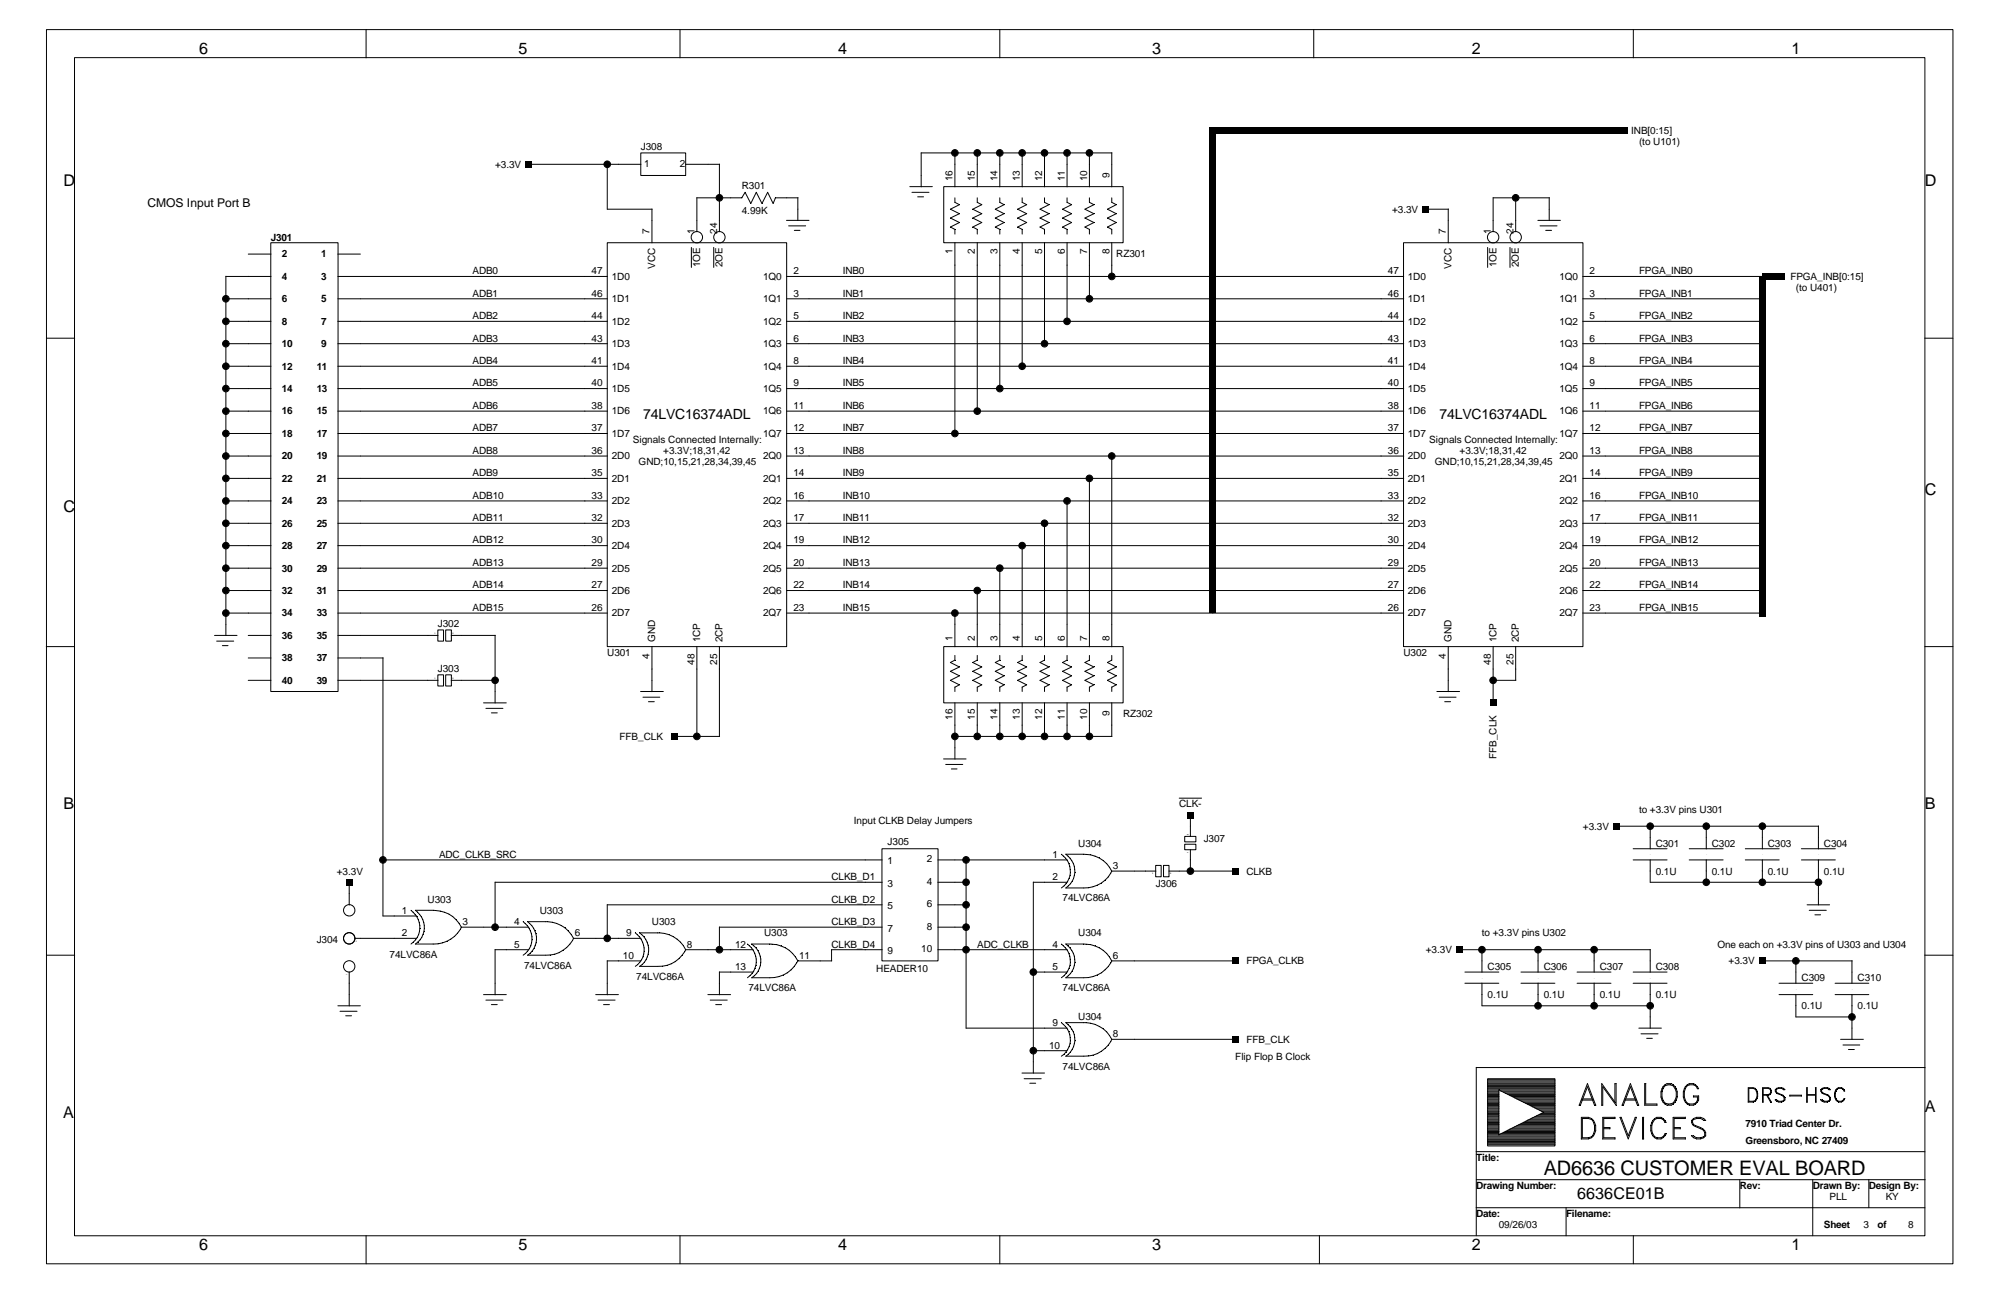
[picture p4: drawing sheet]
<svg xmlns="http://www.w3.org/2000/svg" width="432mm" height="279mm" viewBox="0 0 432 279" stroke-linecap="round" stroke-linejoin="round" font-family="sans-serif">
<defs><g id="words">
<text font-size="4.3" x="333.3" y="253.8">AD6636 CUSTOMER EVAL BOARD</text>
<g font-size="3.5">
<text x="43" y="11.7">6</text>
<text x="112" y="11.7">5</text>
<text x="181" y="11.7">4</text>
<text x="248.8" y="11.7">3</text>
<text x="317.8" y="11.7">2</text>
<text x="386.8" y="11.7">1</text>
<text x="13.7" y="40.3">D</text>
<text x="415.6" y="40.3">D</text>
<text x="415.6" y="106.9">C</text>
<text x="13.7" y="110.5">C</text>
<text x="13.7" y="174.7">B</text>
<text x="415.6" y="174.7">B</text>
<text x="13.7" y="241.3">A</text>
<text x="415.6" y="240.2">A</text>
<text x="340.5" y="258.8">6636CE01B</text>
<text x="43" y="269.9">6</text>
<text x="112" y="269.9">5</text>
<text x="181" y="269.9">4</text>
<text x="248.8" y="269.9">3</text>
<text x="317.8" y="269.9">2</text>
<text x="386.8" y="269.9">1</text>
</g>
<g font-size="3">
<text x="138.9" y="90.5">74LVC16374ADL</text>
<text x="310.8" y="90.5">74LVC16374ADL</text>
</g>
<text font-size="2.6" x="31.8" y="44.6">CMOS Input Port B</text>
<g font-size="2.2">
<text x="352.2" y="29">INB[0:15]</text>
<text x="138.3" y="32.3">J308</text>
<text x="139.1" y="36">1</text>
<text x="146.8" y="36">2</text>
<text x="353.9" y="31.4">(to U101)</text>
<text x="106.9" y="36.2">+3.3V</text>
<text x="160.1" y="40.8">R301</text>
<text x="205.7" y="39.1" transform="rotate(-90 205.7 39.1)">16</text>
<text x="210.5" y="39.1" transform="rotate(-90 210.5 39.1)">15</text>
<text x="215.3" y="39.1" transform="rotate(-90 215.3 39.1)">14</text>
<text x="220.2" y="39.1" transform="rotate(-90 220.2 39.1)">13</text>
<text x="225" y="39.1" transform="rotate(-90 225 39.1)">12</text>
<text x="229.9" y="39.1" transform="rotate(-90 229.9 39.1)">11</text>
<text x="234.7" y="39.1" transform="rotate(-90 234.7 39.1)">10</text>
<text x="239.5" y="38.4" transform="rotate(-90 239.5 38.4)">9</text>
<text x="160.1" y="46.1">4.99K</text>
<text x="300.6" y="45.9">+3.3V</text>
<text x="58.5" y="51.9">J301</text>
<text x="140.3" y="50.5" transform="rotate(-90 140.3 50.5)">7</text>
<text x="149.9" y="50.5" transform="rotate(-90 149.9 50.5)">1</text>
<text x="154.8" y="50.5" transform="rotate(-90 154.8 50.5)">24</text>
<text x="312.2" y="50.5" transform="rotate(-90 312.2 50.5)">7</text>
<text x="321.9" y="50.5" transform="rotate(-90 321.9 50.5)">1</text>
<text x="326.7" y="50.5" transform="rotate(-90 326.7 50.5)">24</text>
<text x="60.9" y="55.6">2</text>
<text x="69.3" y="55.6">1</text>
<text x="102" y="59.2">ADB0</text>
<text x="127.7" y="59.2">47</text>
<text x="141.5" y="58" transform="rotate(-90 141.5 58)">VCC</text>
<text x="151.2" y="57.7" transform="rotate(-90 151.2 57.7)">1OE</text>
<text x="156" y="57.7" transform="rotate(-90 156 57.7)">2OE</text>
<text x="171.3" y="59.2">2</text>
<text x="181.9" y="59.2">INB0</text>
<text x="205.7" y="54.9" transform="rotate(-90 205.7 54.9)">1</text>
<text x="210.5" y="54.9" transform="rotate(-90 210.5 54.9)">2</text>
<text x="215.3" y="54.9" transform="rotate(-90 215.3 54.9)">3</text>
<text x="220.2" y="54.9" transform="rotate(-90 220.2 54.9)">4</text>
<text x="225" y="54.9" transform="rotate(-90 225 54.9)">5</text>
<text x="229.9" y="54.9" transform="rotate(-90 229.9 54.9)">6</text>
<text x="234.7" y="54.9" transform="rotate(-90 234.7 54.9)">7</text>
<text x="239.5" y="54.9" transform="rotate(-90 239.5 54.9)">8</text>
<text x="241" y="55.6">RZ301</text>
<text x="299.6" y="59.2">47</text>
<text x="313.4" y="58" transform="rotate(-90 313.4 58)">VCC</text>
<text x="323.1" y="57.7" transform="rotate(-90 323.1 57.7)">1OE</text>
<text x="327.9" y="57.7" transform="rotate(-90 327.9 57.7)">2OE</text>
<text x="343.2" y="59.2">2</text>
<text x="353.9" y="59.2">FPGA_INB0</text>
<text x="60.9" y="65.3">6</text>
<text x="60.9" y="60.5">4</text>
<text x="69.3" y="65.3">5</text>
<text x="69.3" y="60.5">3</text>
<text x="102" y="64.1">ADB1</text>
<text x="127.7" y="64.1">46</text>
<text x="132.1" y="65.3">1D1</text>
<text x="132.1" y="60.5">1D0</text>
<text x="164.8" y="65.3">1Q1</text>
<text x="164.8" y="60.5">1Q0</text>
<text x="171.3" y="64.1">3</text>
<text x="181.9" y="64.1">INB1</text>
<text x="299.6" y="64.1">46</text>
<text x="304" y="65.3">1D1</text>
<text x="304" y="60.5">1D0</text>
<text x="336.7" y="65.3">1Q1</text>
<text x="336.7" y="60.5">1Q0</text>
<text x="343.2" y="64.1">3</text>
<text x="353.9" y="64.1">FPGA_INB1</text>
<text x="386.5" y="60.5">FPGA_INB[0:15]</text>
<text x="387.7" y="62.9">(to U401)</text>
<text x="60.9" y="70.1">8</text>
<text x="69.3" y="70.1">7</text>
<text x="102" y="68.9">ADB2</text>
<text x="127.7" y="68.9">44</text>
<text x="132.1" y="70.1">1D2</text>
<text x="164.8" y="70.1">1Q2</text>
<text x="171.3" y="68.9">5</text>
<text x="181.9" y="68.9">INB2</text>
<text x="299.6" y="68.9">44</text>
<text x="304" y="70.1">1D2</text>
<text x="336.7" y="70.1">1Q2</text>
<text x="343.2" y="68.9">5</text>
<text x="353.9" y="68.9">FPGA_INB2</text>
<text x="60.9" y="75">10</text>
<text x="69.3" y="75">9</text>
<text x="102" y="73.7">ADB3</text>
<text x="127.7" y="73.7">43</text>
<text x="132.1" y="75">1D3</text>
<text x="164.8" y="75">1Q3</text>
<text x="171.3" y="73.7">6</text>
<text x="181.9" y="73.7">INB3</text>
<text x="299.6" y="73.7">43</text>
<text x="304" y="75">1D3</text>
<text x="336.7" y="75">1Q3</text>
<text x="343.2" y="73.7">6</text>
<text x="353.9" y="73.7">FPGA_INB3</text>
<text x="60.9" y="79.8">12</text>
<text x="68.4" y="79.8">11</text>
<text x="102" y="83.4">ADB5</text>
<text x="102" y="78.6">ADB4</text>
<text x="127.7" y="83.4">40</text>
<text x="127.7" y="78.6">41</text>
<text x="132.1" y="79.8">1D4</text>
<text x="164.8" y="79.8">1Q4</text>
<text x="171.3" y="83.4">9</text>
<text x="171.3" y="78.6">8</text>
<text x="181.9" y="83.4">INB5</text>
<text x="181.9" y="78.6">INB4</text>
<text x="299.6" y="83.4">40</text>
<text x="299.6" y="78.6">41</text>
<text x="304" y="79.8">1D4</text>
<text x="336.7" y="79.8">1Q4</text>
<text x="343.2" y="83.4">9</text>
<text x="343.2" y="78.6">8</text>
<text x="353.9" y="83.4">FPGA_INB5</text>
<text x="353.9" y="78.6">FPGA_INB4</text>
<text x="60.9" y="89.5">16</text>
<text x="60.9" y="84.7">14</text>
<text x="68.4" y="89.5">15</text>
<text x="68.4" y="84.7">13</text>
<text x="102" y="88.3">ADB6</text>
<text x="127.7" y="88.3">38</text>
<text x="132.1" y="89.5">1D6</text>
<text x="132.1" y="84.7">1D5</text>
<text x="164.8" y="89.5">1Q6</text>
<text x="164.8" y="84.7">1Q5</text>
<text x="171.3" y="88.3">11</text>
<text x="181.9" y="88.3">INB6</text>
<text x="299.6" y="88.3">38</text>
<text x="304" y="89.5">1D6</text>
<text x="304" y="84.7">1D5</text>
<text x="336.7" y="89.5">1Q6</text>
<text x="336.7" y="84.7">1Q5</text>
<text x="343.2" y="88.3">11</text>
<text x="353.9" y="88.3">FPGA_INB6</text>
<text x="60.9" y="94.4">18</text>
<text x="68.4" y="94.4">17</text>
<text x="102" y="93.1">ADB7</text>
<text x="127.7" y="93.1">37</text>
<text x="132.1" y="94.4">1D7</text>
<text x="136.7" y="95.5">Signals Connected Internally:</text>
<text x="164.8" y="94.4">1Q7</text>
<text x="171.3" y="93.1">12</text>
<text x="181.9" y="93.1">INB7</text>
<text x="299.6" y="93.1">37</text>
<text x="304" y="94.4">1D7</text>
<text x="308.6" y="95.5">Signals Connected Internally:</text>
<text x="336.7" y="94.4">1Q7</text>
<text x="343.2" y="93.1">12</text>
<text x="353.9" y="93.1">FPGA_INB7</text>
<text x="60.9" y="99.2">20</text>
<text x="68.4" y="99.2">19</text>
<text x="102" y="98">ADB8</text>
<text x="127.7" y="98">36</text>
<text x="132.1" y="99.2">2D0</text>
<text x="137.9" y="100.4">GND;10,15,21,28,34,39,45</text>
<text x="143.2" y="98">+3.3V;18,31,42</text>
<text x="164.8" y="99.2">2Q0</text>
<text x="171.3" y="98">13</text>
<text x="181.9" y="98">INB8</text>
<text x="299.6" y="98">36</text>
<text x="304" y="99.2">2D0</text>
<text x="309.8" y="100.4">GND;10,15,21,28,34,39,45</text>
<text x="315.1" y="98">+3.3V;18,31,42</text>
<text x="336.7" y="99.2">2Q0</text>
<text x="343.2" y="98">13</text>
<text x="353.9" y="98">FPGA_INB8</text>
<text x="60.9" y="104.1">22</text>
<text x="68.4" y="104.1">21</text>
<text x="102" y="107.7">ADB10</text>
<text x="102" y="102.8">ADB9</text>
<text x="127.7" y="107.7">33</text>
<text x="127.7" y="102.8">35</text>
<text x="132.1" y="104.1">2D1</text>
<text x="164.8" y="104.1">2Q1</text>
<text x="171.3" y="107.7">16</text>
<text x="171.3" y="102.8">14</text>
<text x="181.9" y="102.8">INB9</text>
<text x="181.9" y="107.7">INB10</text>
<text x="299.6" y="107.7">33</text>
<text x="299.6" y="102.8">35</text>
<text x="304" y="104.1">2D1</text>
<text x="336.7" y="104.1">2Q1</text>
<text x="343.2" y="107.7">16</text>
<text x="343.2" y="102.8">14</text>
<text x="353.9" y="107.7">FPGA_INB10</text>
<text x="353.9" y="102.8">FPGA_INB9</text>
<text x="60.9" y="113.7">26</text>
<text x="60.9" y="108.9">24</text>
<text x="68.4" y="113.7">25</text>
<text x="68.4" y="108.9">23</text>
<text x="102" y="112.5">ADB11</text>
<text x="127.7" y="112.5">32</text>
<text x="132.1" y="113.7">2D3</text>
<text x="132.1" y="108.9">2D2</text>
<text x="164.8" y="113.7">2Q3</text>
<text x="164.8" y="108.9">2Q2</text>
<text x="171.3" y="112.5">17</text>
<text x="181.9" y="112.5">INB11</text>
<text x="299.6" y="112.5">32</text>
<text x="304" y="113.7">2D3</text>
<text x="304" y="108.9">2D2</text>
<text x="336.7" y="113.7">2Q3</text>
<text x="336.7" y="108.9">2Q2</text>
<text x="343.2" y="112.5">17</text>
<text x="353.9" y="112.5">FPGA_INB11</text>
<text x="60.9" y="118.6">28</text>
<text x="68.4" y="118.6">27</text>
<text x="102" y="117.3">ADB12</text>
<text x="127.7" y="117.3">30</text>
<text x="132.1" y="118.6">2D4</text>
<text x="164.8" y="118.6">2Q4</text>
<text x="171.3" y="117.3">19</text>
<text x="181.9" y="117.3">INB12</text>
<text x="299.6" y="117.3">30</text>
<text x="304" y="118.6">2D4</text>
<text x="336.7" y="118.6">2Q4</text>
<text x="343.2" y="117.3">19</text>
<text x="353.9" y="117.3">FPGA_INB12</text>
<text x="60.9" y="123.4">30</text>
<text x="68.4" y="123.4">29</text>
<text x="102" y="122.2">ADB13</text>
<text x="127.7" y="122.2">29</text>
<text x="132.1" y="123.4">2D5</text>
<text x="164.8" y="123.4">2Q5</text>
<text x="171.3" y="122.2">20</text>
<text x="181.9" y="122.2">INB13</text>
<text x="299.6" y="122.2">29</text>
<text x="304" y="123.4">2D5</text>
<text x="336.7" y="123.4">2Q5</text>
<text x="343.2" y="122.2">20</text>
<text x="353.9" y="122.2">FPGA_INB13</text>
<text x="60.9" y="128.3">32</text>
<text x="68.4" y="128.3">31</text>
<text x="102" y="131.9">ADB15</text>
<text x="102" y="127">ADB14</text>
<text x="127.7" y="131.9">26</text>
<text x="127.7" y="127">27</text>
<text x="132.1" y="128.3">2D6</text>
<text x="164.8" y="128.3">2Q6</text>
<text x="171.3" y="131.9">23</text>
<text x="171.3" y="127">22</text>
<text x="181.9" y="127">INB14</text>
<text x="181.9" y="131.9">INB15</text>
<text x="299.6" y="131.9">26</text>
<text x="299.6" y="127">27</text>
<text x="304" y="128.3">2D6</text>
<text x="336.7" y="128.3">2Q6</text>
<text x="343.2" y="131.9">23</text>
<text x="343.2" y="127">22</text>
<text x="353.9" y="131.9">FPGA_INB15</text>
<text x="353.9" y="127">FPGA_INB14</text>
<text x="60.9" y="138">36</text>
<text x="60.9" y="133.1">34</text>
<text x="68.4" y="138">35</text>
<text x="68.4" y="133.1">33</text>
<text x="94.5" y="135.3">J302</text>
<text x="132.1" y="133.1">2D7</text>
<text x="164.8" y="133.1">2Q7</text>
<text x="304" y="133.1">2D7</text>
<text x="336.7" y="133.1">2Q7</text>
<text x="60.9" y="142.8">38</text>
<text x="68.4" y="142.8">37</text>
<text x="131.1" y="141.6">U301</text>
<text x="140.3" y="142.3" transform="rotate(-90 140.3 142.3)">4</text>
<text x="141.5" y="138.7" transform="rotate(-90 141.5 138.7)">GND</text>
<text x="149.9" y="143.5" transform="rotate(-90 149.9 143.5)">48</text>
<text x="151.2" y="138.7" transform="rotate(-90 151.2 138.7)">1CP</text>
<text x="154.8" y="143.5" transform="rotate(-90 154.8 143.5)">25</text>
<text x="156" y="138.7" transform="rotate(-90 156 138.7)">2CP</text>
<text x="205.7" y="138.4" transform="rotate(-90 205.7 138.4)">1</text>
<text x="210.5" y="138.4" transform="rotate(-90 210.5 138.4)">2</text>
<text x="215.3" y="138.4" transform="rotate(-90 215.3 138.4)">3</text>
<text x="220.2" y="138.4" transform="rotate(-90 220.2 138.4)">4</text>
<text x="225" y="138.4" transform="rotate(-90 225 138.4)">5</text>
<text x="229.9" y="138.4" transform="rotate(-90 229.9 138.4)">6</text>
<text x="234.7" y="138.4" transform="rotate(-90 234.7 138.4)">7</text>
<text x="239.5" y="138.4" transform="rotate(-90 239.5 138.4)">8</text>
<text x="303" y="141.6">U302</text>
<text x="312.2" y="142.3" transform="rotate(-90 312.2 142.3)">4</text>
<text x="313.4" y="138.7" transform="rotate(-90 313.4 138.7)">GND</text>
<text x="321.9" y="143.5" transform="rotate(-90 321.9 143.5)">48</text>
<text x="323.1" y="138.7" transform="rotate(-90 323.1 138.7)">1CP</text>
<text x="326.7" y="143.5" transform="rotate(-90 326.7 143.5)">25</text>
<text x="327.9" y="138.7" transform="rotate(-90 327.9 138.7)">2CP</text>
<text x="60.9" y="147.7">40</text>
<text x="68.4" y="147.7">39</text>
<text x="94.5" y="145">J303</text>
<text x="205.7" y="155.4" transform="rotate(-90 205.7 155.4)">16</text>
<text x="210.5" y="155.4" transform="rotate(-90 210.5 155.4)">15</text>
<text x="215.3" y="155.4" transform="rotate(-90 215.3 155.4)">14</text>
<text x="220.2" y="155.4" transform="rotate(-90 220.2 155.4)">13</text>
<text x="225" y="155.4" transform="rotate(-90 225 155.4)">12</text>
<text x="229.9" y="155.4" transform="rotate(-90 229.9 155.4)">11</text>
<text x="234.7" y="155.4" transform="rotate(-90 234.7 155.4)">10</text>
<text x="239.5" y="154.6" transform="rotate(-90 239.5 154.6)">9</text>
<text x="242.5" y="154.9">RZ302</text>
<text x="133.8" y="159.8">FFB_CLK</text>
<text x="323.1" y="163.9" transform="rotate(-90 323.1 163.9)">FFB_CLK</text>
<text x="184.4" y="177.9">Input CLKB Delay Jumpers</text>
<text x="254.6" y="174.3">CLK-</text>
<text x="341.8" y="179.2">+3.3V</text>
<text x="353.9" y="175.5">to +3.3V pins U301</text>
<text x="94.8" y="185.2">ADC_CLKB_SRC</text>
<text x="191.6" y="182.5">J305</text>
<text x="227.2" y="185.2">1</text>
<text x="232.8" y="182.8">U304</text>
<text x="259.9" y="181.8">J307</text>
<text x="357.5" y="182.8">C301</text>
<text x="369.6" y="182.8">C302</text>
<text x="381.7" y="182.8">C303</text>
<text x="393.8" y="182.8">C304</text>
<text x="72.7" y="188.8">+3.3V</text>
<text x="179.5" y="190">CLKB_D1</text>
<text x="191.6" y="186.6">1</text>
<text x="191.6" y="191.5">3</text>
<text x="200.1" y="191">4</text>
<text x="200.1" y="186.2">2</text>
<text x="227.2" y="190">2</text>
<text x="240.3" y="187.6">3</text>
<text x="249.5" y="191.5">J306</text>
<text x="269.1" y="188.8">CLKB</text>
<text x="357.5" y="188.8">0.1U</text>
<text x="369.6" y="188.8">0.1U</text>
<text x="381.7" y="188.8">0.1U</text>
<text x="393.8" y="188.8">0.1U</text>
<text x="86.8" y="197.3">1</text>
<text x="92.3" y="194.9">U303</text>
<text x="116.5" y="197.3">U303</text>
<text x="179.5" y="194.9">CLKB_D2</text>
<text x="191.6" y="196.3">5</text>
<text x="200.1" y="195.9">6</text>
<text x="229.4" y="194.6">74LVC86A</text>
<text x="68.4" y="203.6">J304</text>
<text x="86.8" y="202.1">2</text>
<text x="99.9" y="199.7">3</text>
<text x="111" y="199.7">4</text>
<text x="124.1" y="202.1">6</text>
<text x="135.2" y="202.1">9</text>
<text x="140.8" y="199.7">U303</text>
<text x="165" y="202.1">U303</text>
<text x="179.5" y="199.7">CLKB_D3</text>
<text x="191.6" y="201.2">7</text>
<text x="200.1" y="200.7">8</text>
<text x="232.8" y="202.1">U304</text>
<text x="320" y="202.1">to +3.3V pins U302</text>
<text x="84.1" y="206.8">74LVC86A</text>
<text x="111" y="204.6">5</text>
<text x="113.2" y="209.2">74LVC86A</text>
<text x="134.5" y="207">10</text>
<text x="148.3" y="204.6">8</text>
<text x="158.7" y="204.6">12</text>
<text x="158.7" y="209.4">13</text>
<text x="172.5" y="207">11</text>
<text x="179.5" y="204.6">CLKB_D4</text>
<text x="189.2" y="209.9">HEADER10</text>
<text x="191.6" y="206">9</text>
<text x="198.9" y="205.6">10</text>
<text x="211" y="204.6">ADC_CLKB</text>
<text x="227.2" y="204.6">4</text>
<text x="227.2" y="209.4">5</text>
<text x="240.3" y="207">6</text>
<text x="269.1" y="208.2">FPGA_CLKB</text>
<text x="307.8" y="205.8">+3.3V</text>
<text x="321.2" y="209.4">C305</text>
<text x="333.3" y="209.4">C306</text>
<text x="345.4" y="209.4">C307</text>
<text x="357.5" y="209.4">C308</text>
<text x="370.8" y="204.6">One each on +3.3V pins of U303 and U304</text>
<text x="373.2" y="208.2">+3.3V</text>
<text x="137.4" y="211.6">74LVC86A</text>
<text x="161.6" y="214">74LVC86A</text>
<text x="229.4" y="214">74LVC86A</text>
<text x="321.2" y="215.5">0.1U</text>
<text x="333.3" y="215.5">0.1U</text>
<text x="345.4" y="215.5">0.1U</text>
<text x="357.5" y="215.5">0.1U</text>
<text x="389" y="211.8">C309</text>
<text x="401.1" y="211.8">C310</text>
<text x="227.2" y="221.5">9</text>
<text x="232.8" y="220.3">U304</text>
<text x="389" y="217.9">0.1U</text>
<text x="401.1" y="217.9">0.1U</text>
<text x="226.5" y="226.4">10</text>
<text x="240.3" y="223.9">8</text>
<text x="269.1" y="225.2">FFB_CLK</text>
<text x="229.4" y="231">74LVC86A</text>
<text x="266.7" y="228.8">Flip Flop B Clock</text>
<text x="376.9" y="243.3">7910 Triad Center Dr.</text>
<text x="318.7" y="250.6">Title:</text>
<text x="376.9" y="247">Greensboro, NC 27409</text>
<text x="318.7" y="256.7">Drawing Number:</text>
<text x="375.6" y="256.7">Rev:</text>
<text x="391.4" y="256.7">Drawn By:</text>
<text x="403.5" y="256.7">Design By:</text>
<text x="318.7" y="262.7">Date:</text>
<text x="338.1" y="262.7">Filename:</text>
<text x="395" y="259.1">PLL</text>
<text x="407.1" y="259.1">KY</text>
<text x="323.6" y="265.1">09/26/03</text>
<text x="393.8" y="265.1">Sheet</text>
<text x="402.3" y="265.1">3</text>
<text x="405.3" y="265.1">of</text>
<text x="411.9" y="265.1">8</text>
</g>
<g font-size=".4">
<text x="93.8" y="136.9">1</text>
<text x="97.7" y="136.9">2</text>
<text x="93.8" y="146.6">1</text>
<text x="97.7" y="146.6">2</text>
<text x="256.6" y="184.2" transform="rotate(-90 256.6 184.2)">1</text>
<text x="256.6" y="180.3" transform="rotate(-90 256.6 180.3)">2</text>
<text x="248.8" y="188.7">1</text>
<text x="252.6" y="188.7">2</text>
<text x="75.3" y="197.8" transform="rotate(-90 75.3 197.8)">3</text>
<text x="76.8" y="203.5">2</text>
<text x="75" y="210.6" transform="rotate(-90 75 210.6)">1</text>
</g>
<g font-size=".2">
<text x="160.1" y="42.7">1</text>
<text x="167.2" y="42.9">2</text>
<text x="356.1" y="185.7" transform="rotate(90 356.1 185.7)">2</text>
<text x="368.2" y="185.7" transform="rotate(90 368.2 185.7)">2</text>
<text x="380.3" y="185.7" transform="rotate(90 380.3 185.7)">2</text>
<text x="392.4" y="185.7" transform="rotate(90 392.4 185.7)">2</text>
<text x="319.8" y="212.3" transform="rotate(90 319.8 212.3)">2</text>
<text x="331.9" y="212.3" transform="rotate(90 331.9 212.3)">2</text>
<text x="344" y="212.3" transform="rotate(90 344 212.3)">2</text>
<text x="356.1" y="212.3" transform="rotate(90 356.1 212.3)">2</text>
<text x="387.6" y="214.8" transform="rotate(90 387.6 214.8)">2</text>
<text x="399.7" y="214.8" transform="rotate(90 399.7 214.8)">2</text>
</g>
</g></defs>
<g fill="none" stroke="#000" stroke-width=".22">
<path d="M10 6.4h411.6v266.5h-411.6zM16.1 12.4h399.5v254.4h-399.5zM79 6.4v6.1M146.8 6.4v6.1M215.9 6.4v6.1M283.6 6.4v6.1M352.6 6.4v6.1M114.1 35.5h24.3M131.1 35.4v9.8h9.7M138.3 33h9.7v4.9h-9.7zM148 35.5h7.4M155.3 35.4v14.6"/>
<path d="M198.9 33v7.3M198.9 33h41.2M206.2 33v7.3M211 33v7.3M215.9 33v7.3M220.7 33v7.3M225.5 33v7.3M230.4 33v7.3M235.2 33v7.3M240 33v7.3M48.8 59.7h9.7M48.8 59.6v77.6"/>
<path d="M53.6 54.9h4.9M58.5 52.4h14.5v96.9h-14.5zM72.9 59.7h58.2M72.9 54.9h4.9M131.1 52.4h38.7v87.2h-38.7zM140.8 45.1v7.4M149.3 53.4v4.3M154.1 53.4v4.3M160.1 42.7l.8-1.2 1.2 2.4 1.2-2.4 1.2 2.4 1.2-2.4 1.2 2.4 .5-1.2M160.2 42.7h-9.7v7.3M167.4 42.7h4.9M169.8 59.7h133.3"/>
<path d="M169.8 47.6h4.9M170.3 48.8h3.6M171.5 49.7h1.2M172.3 42.7v4.9M196.4 40.3h4.9M196.9 41.5h3.7M198.1 42.5h1.3M203.8 40.3h38.7v12.1h-38.7zM206.2 42.7v1M206.2 43.7l.9 .5-1.9 1 1.9 .9-1.9 1 1.9 .9-1.9 1 1 .5v1M206.2 52.4v41.2M211 42.7v1"/>
<path d="M211 43.7l1 .5-2 1 2 .9-2 1 2 .9-2 1 1 .5v1M211 52.4v36.4M215.9 42.7v1M215.9 43.7l.9 .5-1.9 1 1.9 .9-1.9 1 1.9 .9-1.9 1 1 .5v1M215.9 52.4v31.5M220.7 42.7v1M220.7 43.7l1 .5-2 1 2 .9-2 1 2 .9-2 1 1 .5v1M220.7 52.4v26.7M225.5 42.7v1M225.5 43.7l1 .5-2 1 2 .9-2 1 2 .9-2 1 1 .5v1M225.5 52.4v21.8M230.4 42.7v1"/>
<path d="M230.4 43.7l1 .5-2 1 2 .9-2 1 2 .9-2 1 1 .5v1M230.4 52.4v17M235.2 42.7v1M235.2 43.7l1 .5-2 1 2 .9-2 1 2 .9-2 1 1 .5v1M235.2 52.4v12.1M240 42.7v1M240 43.7l1 .5-1.9 1 1.9 .9-1.9 1 1.9 .9-1.9 1 .9 .5v1M240 52.4v7.3M303 52.4h38.8v87.2h-38.8zM307.8 45.2h4.9M312.7 45.1v7.4M321.2 53.4v4.3"/>
<path d="M326 53.4v4.3M327.2 42.7v7.3M332 47.6h4.9M332.5 48.8h3.7M333.7 49.7h1.3M334.5 42.7v4.9M334.5 42.7h-12.1v7.3M341.7 59.7h38.8M10 73h6.1M48.8 64.5h9.7M48.8 69.4h9.7M48.8 74.2h9.7"/>
<path d="M48.8 79.1h9.7M72.9 64.5h58.2M72.9 69.4h58.2M72.9 74.2h58.2M72.9 79.1h58.2M169.8 64.5h133.3M169.8 69.4h133.3M169.8 74.2h133.3M169.8 79.1h133.3M341.7 64.5h38.8M341.7 69.4h38.8M341.7 74.2h38.8"/>
<path d="M341.7 79.1h38.8M415.5 73h6.1M48.8 83.9h9.7M48.8 88.8h9.7M48.8 93.6h9.7M48.8 98.5h9.7M72.9 83.9h58.2M72.9 88.8h58.2M72.9 93.6h58.2M72.9 98.5h58.2M169.8 83.9h133.3M169.8 88.8h133.3"/>
<path d="M169.8 93.6h133.3M169.8 98.5h133.3M240 98.4v41.3M341.7 83.9h38.8M341.7 88.8h38.8M341.7 93.6h38.8M341.7 98.5h38.8M48.8 108.2h9.7M48.8 103.3h9.7M48.8 117.8h9.7M48.8 113h9.7M72.9 108.2h58.2"/>
<path d="M72.9 103.3h58.2M72.9 117.8h58.2M72.9 113h58.2M169.8 108.2h133.3M169.8 103.3h133.3M169.8 117.8h133.3M169.8 113h133.3M220.7 117.8v21.9M225.5 112.9v26.8M230.4 108.1v31.6M235.2 103.3v36.4M341.7 108.2h38.8"/>
<path d="M341.7 103.3h38.8M341.7 117.8h38.8M341.7 113h38.8M10 139.6h6.1M46.3 137.2h4.9M46.8 138.4h3.7M48 139.4h1.2M48.8 132.4h9.7M48.8 127.5h9.7M48.8 122.7h9.7M53.6 137.2h4.9M72.9 132.4h58.2"/>
<path d="M72.9 127.5h58.2M72.9 122.7h58.2M72.9 137.2h21.7M94.5 136h1.3v2.4h-1.3zM96.2 136h1.3v2.4h-1.3zM97.4 137.2h9.5M106.9 137.2v14.6M140.8 139.6v9.8M150.5 139.6v19.4M155.3 139.6v19.4h-9.7M169.8 132.4h133.3M169.8 127.5h133.3"/>
<path d="M169.8 122.7h133.3M203.8 139.6h38.7v12.2h-38.7zM206.2 132.3v7.4M211 127.5v12.2M215.9 122.6v17.1M312.7 139.6v9.8M322.4 139.6v12.2M327.2 139.6v7.3M341.7 132.4h38.8M341.7 127.5h38.8M341.7 122.7h38.8M415.5 139.6h6.1"/>
<path d="M53.6 146.9h4.9M53.6 142.1h4.9M72.9 146.9h21.7M72.9 142.1h9.8M82.7 142v55.8h7.3M94.5 145.7h1.3v2.4h-1.3zM96.2 145.7h1.3v2.4h-1.3zM97.4 146.9h9.5M104.4 151.8h4.9M104.9 153h3.7M106.1 153.9h1.3M138.3 149.3h4.9"/>
<path d="M138.8 150.5h3.7M140 151.5h1.3M206.2 141.5v1l-1 .5 1.9 1-1.9 .9 1.9 1-1.9 1 1.9 1-.9 .5M206.2 148.3v1M206.2 151.7v12.2M206.2 159h33.9M211 141.5v1l-1 .5 2 1-2 .9 2 1-2 1 2 1-1 .5M211 148.3v1M211 151.7v7.3M215.9 141.5v1l-1 .5 1.9 1-1.9 .9 1.9 1-1.9 1 1.9 1-.9 .5M215.9 148.3v1M215.9 151.7v7.3"/>
<path d="M220.7 141.5v1l-1 .5 2 1-2 .9 2 1-2 1 2 1-1 .5M220.7 148.3v1M220.7 151.7v7.3M225.5 141.5v1l-1 .5 2 1-2 .9 2 1-2 1 2 1-1 .5M225.5 148.3v1M225.5 151.7v7.3M230.4 141.5v1l-1 .5 2 1-2 .9 2 1-2 1 2 1-1 .5M230.4 148.3v1M230.4 151.7v7.3M235.2 141.5v1l-1 .5 2 1-2 .9 2 1-2 1 2 1-1 .5M235.2 148.3v1M235.2 151.7v7.3"/>
<path d="M240 141.5v1l-.9 .5 1.9 1-1.9 .9 1.9 1-1.9 1 1.9 1-1 .5M240 148.3v1M240 151.7v7.3M310.2 149.3h4.9M310.7 150.5h3.7M311.9 151.5h1.3M322.4 146.9h4.9M203.7 163.9h4.9M204.2 165.1h3.7M205.4 166h1.2M254.6 172.3h4.8M257 175.9v4.7"/>
<path d="M349 178.4h43.6M356.3 178.4v4.9M368.4 178.4v4.9M380.5 178.4v4.9M392.6 178.4v4.9M75.4 190.5v4.9M82.7 185.7h107.8M88.7 196.6l.5 .3a4.5 4.5 0 0 1 1.4 3M89.7 196.6a17.3 17.3 0 0 1 6.3 .4 6.2 6.2 0 0 1 3.6 3.2M89.7 196.6l.4 .3a4.5 4.5 0 0 1 1.5 3M90.6 199.8a4.2 4.2 0 0 1-1.9 4M91.6 199.8a4.5 4.5 0 0 1-1.9 4"/>
<path d="M112.9 199a4.4 4.4 0 0 1 0 7.2M113.9 199h4.3a6.6 6.6 0 0 1 5.6 3.6 6.5 6.5 0 0 1-6 3.6h-3.9M113.9 199a4.4 4.4 0 0 1 0 7.2M131.1 195.3v7.3M131.1 195.4h59.4M190.4 183.3h12.1v24.2h-12.1zM190.5 190.5h-83.6v9.7M202.5 190.5h6.1M202.5 185.7h27.9M202.5 195.4h6.1M208.6 185.6v36.4h21.8M229.2 184.4a4.4 4.4 0 0 1 0 7.3"/>
<path d="M230.1 184.4a17.4 17.4 0 0 1 6.3 .5 6.3 6.3 0 0 1 3.6 3.2 6.4 6.4 0 0 1-6 3.6h-3.9M230.1 184.4a4.4 4.4 0 0 1 0 7.3M230.4 190.5h-7.3v41.2M240 188.1h9.6M249.5 186.9h1.2v2.4h-1.2zM251.2 186.9h1.2v2.4h-1.2zM252.3 188.1h14.4M255.8 180.6h2.4v1.2h-2.4zM255.8 182.3h2.4v1.2h-2.4zM257 183.4v4.7M352.6 183.3h7.3M352.6 185.7h7.3"/>
<path d="M356.3 185.6v4.9h36.3M364.7 183.3h7.3M364.7 185.7h7.3M368.4 185.6v4.9M376.8 183.3h7.3M376.8 185.7h7.3M380.5 185.6v4.9M388.9 183.3h7.3M388.9 185.7h7.3M390.1 195.4h4.9M390.6 196.6h3.7M391.8 197.5h1.3"/>
<path d="M392.6 185.6v9.8M10 206.2h6.1M72.9 217.2h4.9M73.4 218.4h3.7M74.6 219.3h1.3M75.4 209.8v7.4M76.6 202.6h13.4M99.6 200.2h14.6M99.6 200.2a6.5 6.5 0 0 1-6 3.6h-3.9M104.4 214.8h4.9M104.9 215.9h3.7M106.1 216.9h1.3"/>
<path d="M106.9 205v9.8M106.9 205.1h7.3M123.8 202.6h14.6M128.6 214.8h4.9M129.1 215.9h3.7M130.3 216.9h1.3M131.1 207.4v7.4M131.1 207.5h7.3M137.2 201.4a4.7 4.7 0 0 1 1.9 3.3M139.1 204.6a4.2 4.2 0 0 1-1.9 4.1M140 204.6a4.3 4.3 0 0 1-2 4.1h4a6.4 6.4 0 0 0 6-3.6 6.5 6.5 0 0 0-5.5-3.7h-4.5a4.5 4.5 0 0 1 2 3.3M148 205.1h14.6"/>
<path d="M152.8 214.8h4.9M153.3 215.9h3.7M154.5 216.9h1.3M155.3 200.2h35.2M155.3 209.9h7.3M155.3 200.2v4.9M155.3 209.8v5M161.4 203.8a4.7 4.7 0 0 1 1.9 3.3M162.3 203.8a17.4 17.4 0 0 1 6.3 .5 6.2 6.2 0 0 1 3.7 3.2M162.3 203.8a4.6 4.6 0 0 1 2 3.3M163.3 207.1a4.5 4.5 0 0 1-1.9 4M164.3 207.1a4.4 4.4 0 0 1-2 4"/>
<path d="M172.2 207.5h7.4M172.3 207.5a6.5 6.5 0 0 1-6.1 3.6h-3.9M179.5 205.1h11M179.5 205v2.5M202.5 200.2h6.1M202.5 205.1h27.9M223.1 209.9h7.3M229.2 203.8a4.4 4.4 0 0 1 0 7.3M230.1 203.8a17.4 17.4 0 0 1 6.3 .5 6.3 6.3 0 0 1 3.6 3.2 6.4 6.4 0 0 1-6 3.6h-3.9M230.1 203.8a4.4 4.4 0 0 1 0 7.3M240 207.5h26.7M315.1 205.1h41.2"/>
<path d="M316.3 212.3h7.3M316.3 209.9h7.3M320 205v4.9M320 212.3v4.9h36.3M328.4 212.3h7.3M328.4 209.9h7.3M332.1 205v4.9M332.1 212.3v4.9M340.5 212.3h7.3M340.5 209.9h7.3M344.2 205v4.9M344.2 212.3v4.9"/>
<path d="M352.6 212.3h7.3M352.6 209.9h7.3M356.3 205v4.9M356.3 212.3v9.7M380.5 207.5h19.4M384.1 212.3h7.3M384.1 214.8h7.3M387.7 207.4v4.9M387.7 214.7v4.9h12.2M396.2 212.3h7.3M396.2 214.8h7.3M399.8 207.4v4.9"/>
<path d="M399.8 214.7v9.8M415.5 206.2h6.1M220.6 231.7h4.9M221.1 232.9h3.7M222.3 233.9h1.3M223.1 226.9h7.3M229.2 220.8a4.4 4.4 0 0 1 0 7.2M230.1 220.8h4.4a6.6 6.6 0 0 1 5.5 3.6 6.4 6.4 0 0 1-6 3.6h-3.9M230.1 220.8a4.4 4.4 0 0 1 0 7.2M240 224.4h26.7M318.7 230.5v36.3M318.7 230.5h96.9"/>
<path d="M321.1 235.6h2.5M321.1 236.1h2.5M321.1 236.6h2.5M321.1 237h2.5M321.1 237.5h2.5M321.1 237.7h2.5M321.1 238.3h2.5M321.1 238.7h2.5M321.1 239.2h2.5M321.1 239.7h2.5M321.1 235.1h14.6M321.1 234.6h14.6"/>
<path d="M321.1 234.1h14.6M321.1 233.6h14.6M321.1 233.1h14.6M321.2 232.9h14.5v14.5h-14.5zM321.2 233.9h14.5M321.2 235.8h2.4M321.2 236.3h2.4M321.2 236.8h2.4M321.2 237.3h2.4M321.2 238h2.4M321.2 238.5h2.4M321.2 239h2.4"/>
<path d="M321.2 239.4h2.4M321.2 239.9h2.4M321.2 235.3h14.5M321.2 234.9h14.5M321.2 234.4h14.5M321.2 233.4h14.5M323.6 235.3l9.7 4.9-9.7 4.9zM324 235.6h11.7M324.6 235.8h11.1M325 236.1h10.7M325.5 236.3h10.2M326 236.6h9.7"/>
<path d="M326.5 236.8h9.2M326.9 237h8.8M327.4 237.3h8.3M327.9 237.5h7.8M328.4 237.7h7.3M328.9 238h6.8M329.4 238.3h6.3M329.8 238.5h5.9M330.4 238.7h5.3M330.8 239h4.9M331.3 239.2h4.4M331.8 239.4h3.9"/>
<path d="M332.3 239.7h3.4M332.7 239.9h3M340.9 238.6h.3l1.5-3.9 1.6 3.9h.3M341 238.6l1.7-4.6 1.8 4.6M341.4 237.5h2.7M341.6 237.3h2.3M345.8 238.6h.2M348.9 238.6l-2.9-3.9v4M348.9 234v4.7M349 234h-.3v4l-2.9-4v4.7M350.2 238.6h.3l1.5-3.9 1.5 3.9h.3l-1.8-4.6-1.8 4.6M350.7 237.5h2.7"/>
<path d="M350.9 237.3h2.2M353.8 222h4.9M354.3 223.2h3.7M355.1 238.6h2.7M355.3 234v4.4M355.3 238.4h2.5M355.3 234h-.2v4.7M355.5 224.2h1.2M357.7 238.4v.3M358.8 236.9a1.45 1.45 0 0 0 1.8 1.5M359.9 234a1.89 1.89 0 0 1 2.2 1.8M359.9 234a2.39 2.39 0 0 0-1.3 2.9"/>
<path d="M360.1 234.2l1.1 .2 .7 1.4M360.1 234.2l-.6 .2-.5 .7-.2 .7v1.1M361.9 235.7v1.2l-.2 .6-.5 .7-.6 .2M362.1 235.7a2.63 2.63 0 0 1-1.3 2.9 1.85 1.85 0 0 1-2.2-1.7M363.4 236.9a1.91 1.91 0 0 0 2.3 1.7M363.6 236.9a1.56 1.56 0 0 0 1.1 1.5h1M364.7 234a1.77 1.77 0 0 1 2 1.1h-.3M364.7 234.2h.9l.5 .2 .4 .7M364.7 234a2.39 2.39 0 0 0-1.3 2.9M364.7 234.2a1.56 1.56 0 0 0-1.1 1.6v1.1M365.6 236.6h1.1a1.77 1.77 0 0 1-1.1 2M365.6 236.9h.9"/>
<path d="M365.6 236.6v.3M366.5 236.8a1.24 1.24 0 0 1-.9 1.6M378.5 235a1.58 1.58 0 0 1 .6 2.5l-.6 .3h-1M378.5 234.9a1.64 1.64 0 0 1 .7 2.6l-.3 .3-.4 .2h-1.1M378.5 234.9h-1.1v3.1M378.5 235h-.9v2.8M381.4 236.5l.9 1.5h.2M381.6 236.5l.8 1.5M381.7 234.9a.85 .85 0 0 1 .7 1M381.7 235l.4 .2 .2 .7M381.8 235h-1.1v3h-.2M381.8 234.9h-1.3v3.1"/>
<path d="M382.3 235.9l-.2 .3-.4 .1h-1.1M382.4 235.9l-.3 .4-1.5 .2M383.2 237.5h.4a1.1 1.1 0 0 0 1.6 0M383.3 237.5a1.32 1.32 0 0 0 2.1 0M385 235.3h.4a1.4 1.4 0 0 0-2.1 0 .85 .85 0 0 0 .6 .9l.7 .3a.84 .84 0 0 1 .6 1M385.1 235.3l-.2-.1a1.19 1.19 0 0 0-1.4 .1v.3a2.17 2.17 0 0 0 1.4 .9l.5 .6v.4M386.4 236.6h2.6M388.9 236.5v.2M389 236.5h-2.6v.2M390.2 234.9v3.1h-.2M390.2 236.5h1.8M390.2 236.3h1.8"/>
<path d="M390.2 234.9h-.1v3.1M391.9 234.9h.2v3.1M392 234.9v3.1h.1M393.1 237.5h.3l.5 .3M393.1 237.5l.8 .5M393.8 234.9l1.1 .1 .3 .3h-.4M393.8 235h.7l.4 .3M393.9 234.9l-.5 .1-.3 .3a.85 .85 0 0 0 .6 .9l.8 .3a.84 .84 0 0 1 .5 1M393.9 235l-.5 .2-.1 .4a1.98 1.98 0 0 0 1.5 .9l.4 .6v.4M395 237.5l-.5 .3h-.7M395.2 237.5l-.7 .5h-.7M396.9 234.9l.9 .1 .5 .6-.7-.6h-.7"/>
<path d="M397 235a1.67 1.67 0 0 0 0 2.8h.6M397 234.9a1.75 1.75 0 0 0 0 3.1h.6M397.4 224.4h4.9M397.9 225.6h3.6M398.3 237.2l-.2 .3-.5 .5M398.3 237.2l-.7 .6M399.1 226.6h1.2M318.7 248.7h96.9M318.7 254.7h96.9M321.1 240.2h2.5M321.1 240.7h2.5M321.1 241.1h2.5"/>
<path d="M321.1 241.6h2.5M321.1 242.1h2.5M321.1 242.6h2.5M321.1 243.1h2.5M321.1 243.6h2.5M321.1 244.1h2.5M321.1 244.5h2.5M321.1 246.5h14.6M321.1 246h14.6M321.1 245.5h14.6M321.1 245h14.6M321.1 247h14.6"/>
<path d="M321.2 240.4h2.4M321.2 240.9h2.4M321.2 241.4h2.4M321.2 241.9h2.4M321.2 242.4h2.4M321.2 242.8h2.4M321.2 243.3h2.4M321.2 243.8h2.4M321.2 244.3h2.4M321.2 244.8h2.4M321.2 246.7h14.5M321.2 246.2h14.5"/>
<path d="M321.2 245.7h14.5M321.2 245.3h14.5M321.2 247.2h14.5M324 244.8h11.7M324.6 244.5h11.1M325 244.3h10.7M325.5 244.1h10.2M326 243.8h9.7M326.5 243.6h9.2M326.9 243.3h8.8M327.4 243.1h8.3M327.9 242.8h7.8"/>
<path d="M328.4 242.6h7.3M328.9 242.4h6.8M329.4 242.1h6.3M329.8 241.9h5.9M330.4 241.6h5.3M330.8 241.4h4.9M331.3 241.1h4.4M331.8 240.9h3.9M332.3 240.7h3.4M332.7 240.4h3M333.3 240.2h2.4M342.9 241.3a2.28 2.28 0 0 1 1.6 2.9"/>
<path d="M342.9 241.5a1.46 1.46 0 0 1 1.4 1.5v1.2M343 241.3h-1.6v4.7M343 241.5h-1.4v4.2M344.3 244.1a1.46 1.46 0 0 1-1.4 1.6h-1.3M344.5 244.1a2.04 2.04 0 0 1-1.6 1.8h-1.5M346 245.9h2.7M346.2 245.7h2.5v.3M346.2 243.5h1.4M346.2 243.7h1.4M347.6 243.5v.3M348.7 241.2v.3h-2.5v4.2M348.7 241.3h-2.7v4.7"/>
<path d="M353 241.3h.3l-1.8 4.6-1.7-4.6h.3l1.4 3.9 1.6-3.9M354.6 245.9h.3M354.8 241.3v4.7M354.9 241.3h-.3v4.7M356.4 244.1a1.91 1.91 0 0 0 2.2 1.8M356.6 244.1l.7 1.3 .4 .3h.9M359.4 242.4h.3a1.61 1.61 0 0 0-1.5-1.2 1.61 1.61 0 0 0-1.6 1.2l-.2 .6v1.2M359.5 242.4l-.3-.5-.6-.4h-.9a2.31 2.31 0 0 0-1.1 2.7M359.7 244.8l-.2 .4-.9 .7M359.7 244.8h-.2l-.3 .4-.6 .5M361.2 245.9h2.7M361.4 245.7h2.5"/>
<path d="M361.4 243.5h1.4M361.4 243.7h1.4M362.8 243.5v.3M363.9 241.2v.3M363.9 245.7v.3M363.9 241.3h-2.7v4.7M363.9 241.5h-2.5v4.2M365.2 245.2h.4l.7 .5M365.2 242.4l.4 .6 1.6 .7a1.1 1.1 0 0 1 .6 1.7l-.6 .3h-.9M365.2 245.2l.4 .5 .7 .2M365.4 242.4l.2 .4a4.1 4.1 0 0 1 2.7 1.8v.6l-.5 .5-.6 .2h-.9M366.3 241.5h.9l.6 .4"/>
<path d="M366.3 241.3h.9l.6 .2 .5 .4h-.5M366.3 241.3l-.7 .2-.4 .4v.5M366.3 241.5l-.7 .2-.2 .2v.5M375.6 254.7v6.1M391.4 254.7v12.1M403.5 254.7v6.1M79 266.8v6.1M146.8 266.8v6.1M215.9 266.8v6.1M284.9 266.8v6.1M318.7 260.8h96.9M338.1 260.7v6.1"/>
<path d="M352.6 266.8v6.1"/>
<circle cx="131.1" cy="35.5" r=".72"/>
<circle cx="206.2" cy="33" r=".72"/>
<circle cx="211" cy="33" r=".72"/>
<circle cx="215.9" cy="33" r=".72"/>
<circle cx="220.7" cy="33" r=".72"/>
<circle cx="225.5" cy="33" r=".72"/>
<circle cx="230.4" cy="33" r=".72"/>
<circle cx="235.2" cy="33" r=".72"/>
<circle cx="150.5" cy="51.2" r="1.23"/>
<circle cx="155.3" cy="51.2" r="1.23"/>
<circle cx="155.3" cy="42.7" r=".72"/>
<circle cx="240" cy="59.7" r=".72"/>
<circle cx="261.8" cy="59.7" r=".46"/>
<circle cx="322.4" cy="51.2" r="1.23"/>
<circle cx="327.2" cy="51.2" r="1.23"/>
<circle cx="327.2" cy="42.7" r=".72"/>
<circle cx="48.8" cy="74.2" r=".72"/>
<circle cx="48.8" cy="79.1" r=".72"/>
<circle cx="48.8" cy="69.4" r=".72"/>
<circle cx="48.8" cy="64.5" r=".72"/>
<circle cx="220.7" cy="79.1" r=".72"/>
<circle cx="225.5" cy="74.2" r=".72"/>
<circle cx="230.4" cy="69.4" r=".72"/>
<circle cx="235.2" cy="64.5" r=".72"/>
<circle cx="261.8" cy="64.5" r=".46"/>
<circle cx="261.8" cy="69.4" r=".46"/>
<circle cx="261.8" cy="74.2" r=".46"/>
<circle cx="261.8" cy="79.1" r=".46"/>
<circle cx="48.8" cy="83.9" r=".72"/>
<circle cx="48.8" cy="88.8" r=".72"/>
<circle cx="48.8" cy="98.5" r=".72"/>
<circle cx="48.8" cy="93.6" r=".72"/>
<circle cx="206.2" cy="93.6" r=".72"/>
<circle cx="211" cy="88.8" r=".72"/>
<circle cx="215.9" cy="83.9" r=".72"/>
<circle cx="240" cy="98.5" r=".72"/>
<circle cx="261.8" cy="93.6" r=".46"/>
<circle cx="261.8" cy="98.5" r=".46"/>
<circle cx="261.8" cy="88.8" r=".46"/>
<circle cx="261.8" cy="83.9" r=".46"/>
<circle cx="48.8" cy="108.2" r=".72"/>
<circle cx="48.8" cy="113" r=".72"/>
<circle cx="48.8" cy="117.8" r=".72"/>
<circle cx="48.8" cy="103.3" r=".72"/>
<circle cx="220.7" cy="117.8" r=".72"/>
<circle cx="225.5" cy="113" r=".72"/>
<circle cx="230.4" cy="108.2" r=".72"/>
<circle cx="235.2" cy="103.3" r=".72"/>
<circle cx="261.8" cy="108.2" r=".46"/>
<circle cx="261.8" cy="113" r=".46"/>
<circle cx="261.8" cy="117.8" r=".46"/>
<circle cx="261.8" cy="103.3" r=".46"/>
<circle cx="48.8" cy="127.5" r=".72"/>
<circle cx="48.8" cy="122.7" r=".72"/>
<circle cx="48.8" cy="132.4" r=".72"/>
<circle cx="206.2" cy="132.4" r=".72"/>
<circle cx="211" cy="127.5" r=".72"/>
<circle cx="215.9" cy="122.7" r=".72"/>
<circle cx="261.8" cy="127.5" r=".46"/>
<circle cx="261.8" cy="122.7" r=".46"/>
<circle cx="106.9" cy="146.9" r=".72"/>
<circle cx="150.5" cy="159" r=".72"/>
<circle cx="206.2" cy="159" r=".72"/>
<circle cx="211" cy="159" r=".72"/>
<circle cx="215.9" cy="159" r=".72"/>
<circle cx="220.7" cy="159" r=".72"/>
<circle cx="225.5" cy="159" r=".72"/>
<circle cx="230.4" cy="159" r=".72"/>
<circle cx="235.2" cy="159" r=".72"/>
<circle cx="322.4" cy="146.9" r=".72"/>
<circle cx="356.3" cy="178.4" r=".72"/>
<circle cx="368.4" cy="178.4" r=".72"/>
<circle cx="380.5" cy="178.4" r=".72"/>
<circle cx="75.4" cy="196.6" r="1.23"/>
<circle cx="82.7" cy="185.7" r=".72"/>
<circle cx="208.6" cy="195.4" r=".72"/>
<circle cx="208.6" cy="185.7" r=".72"/>
<circle cx="208.6" cy="190.5" r=".72"/>
<circle cx="257" cy="188.1" r=".72"/>
<circle cx="368.4" cy="190.5" r=".72"/>
<circle cx="380.5" cy="190.5" r=".72"/>
<circle cx="392.6" cy="190.5" r=".72"/>
<circle cx="75.4" cy="202.6" r="1.23"/>
<circle cx="75.4" cy="208.7" r="1.23"/>
<circle cx="106.9" cy="200.2" r=".72"/>
<circle cx="131.1" cy="202.6" r=".72"/>
<circle cx="155.3" cy="205.1" r=".72"/>
<circle cx="208.6" cy="200.2" r=".72"/>
<circle cx="208.6" cy="205.1" r=".72"/>
<circle cx="223.1" cy="209.9" r=".72"/>
<circle cx="320" cy="205.1" r=".72"/>
<circle cx="332.1" cy="205.1" r=".72"/>
<circle cx="332.1" cy="217.2" r=".72"/>
<circle cx="344.2" cy="205.1" r=".72"/>
<circle cx="344.2" cy="217.2" r=".72"/>
<circle cx="356.3" cy="217.2" r=".72"/>
<circle cx="387.7" cy="207.5" r=".72"/>
<circle cx="399.8" cy="219.6" r=".72"/>
<circle cx="223.1" cy="226.9" r=".72"/>
</g>
<g fill="#000">
<path d="M113.4 34.8h1.5v1.4h-1.5zM261.1 27.5h1.5v1.4h-1.5zM261.8 27.5h89.7v1.4h-89.7zM160.1 42.7l.1 .1zM160.9 41.5l.1 .1zM162.1 43.9l.1 .1zM163.3 41.5l.1 .1zM164.5 43.9l.1 .1zM165.7 41.5l.1 .1zM167.4 42.7l.1 .1zM205.2 45.1l.1 .1zM205.2 47l.1 .1z"/>
<path d="M205.2 49l.1 .1zM206.2 49.5v.1zM207.1 44.2h.1zM207.1 46.1l.1 .1zM207.1 48l.1 .1zM210 49l.1 .1zM210 47l.1 .1zM210 45.1l.1 .1zM211 49.5l.1 .1zM212 48v.1zM212 46.1v.1zM214.9 45.1l.1 .1z"/>
<path d="M214.9 47l.1 .1zM214.9 49l.1 .1zM215.9 49.5v.1zM216.8 44.2h.1zM216.8 46.1l.1 .1zM216.8 48l.1 .1zM219.7 45.1l.1 .1zM219.7 47l.1 .1zM219.7 49l.1 .1zM220.7 49.5l.1 .1zM221.7 46.1v.1zM221.7 48v.1z"/>
<path d="M224.5 49l.1 .1zM224.5 47l.1 .1zM224.5 45.1l.1 .1zM225.5 49.5l.1 .1zM226.5 48l.1 .1zM226.5 46.1l.1 .1zM226.5 44.2h.1zM229.4 45.1l.1 .1zM229.4 47l.1 .1zM229.4 49l.1 .1zM230.4 49.5l.1 .1zM231.4 46.1v.1z"/>
<path d="M231.4 48v.1zM234.2 49l.1 .1zM234.2 47l.1 .1zM234.2 45.1l.1 .1zM235.2 49.5l.1 .1zM236.2 48l.1 .1zM236.2 46.1l.1 .1zM236.2 44.2h.1zM239.1 45.1l.1 .1zM239.1 47l.1 .1zM239.1 49l.1 .1zM240 49.5l.1 .1z"/>
<path d="M241 44.2h.1zM241 46.1l.1 .1zM241 48l.1 .1zM261.1 28.2h1.5v31.5h-1.5zM307.1 44.4h1.5v1.5h-1.5zM261.1 59.7h1.5v4.8h-1.5zM261.1 64.5h1.5v4.9h-1.5zM261.1 69.4h1.5v4.8h-1.5zM261.1 74.2h1.5v4.9h-1.5zM379.8 59.7h1.4v4.8h-1.4zM379.8 64.5h1.4v4.9h-1.4zM379.8 69.4h1.4v4.8h-1.4z"/>
<path d="M379.8 74.2h1.4v4.9h-1.4zM380.5 59h4.8v1.4h-4.8zM261.1 79.1h1.5v4.8h-1.5zM261.1 83.9h1.5v4.9h-1.5zM261.1 88.8h1.5v4.8h-1.5zM261.1 93.6h1.5v4.9h-1.5zM379.8 79.1h1.4v4.8h-1.4zM379.8 83.9h1.4v4.9h-1.4zM379.8 88.8h1.4v4.8h-1.4zM379.8 93.6h1.4v4.9h-1.4zM261.1 98.5h1.5v4.8h-1.5zM261.1 103.3h1.5v4.9h-1.5z"/>
<path d="M261.1 108.2h1.5v4.8h-1.5zM261.1 113h1.5v4.8h-1.5zM379.8 98.5h1.4v4.8h-1.4zM379.8 103.3h1.4v4.9h-1.4zM379.8 108.2h1.4v4.8h-1.4zM379.8 113h1.4v4.8h-1.4zM261.1 117.8h1.5v4.9h-1.5zM261.1 122.7h1.5v4.8h-1.5zM261.1 127.5h1.5v4.9h-1.5zM379.8 117.8h1.4v4.9h-1.4zM379.8 122.7h1.4v4.8h-1.4zM379.8 127.5h1.4v4.9h-1.4z"/>
<path d="M379.8 131.7h1.4v1.4h-1.4zM144.9 158.3h1.4v1.4h-1.4zM205.2 146.9h.1zM205.2 144.9l.1 .1zM205.2 143l.1 .1zM206.2 142.5v.1zM207.1 147.8l.1 .1zM207.1 145.9l.1 .1zM207.1 144l.1 .1zM210 143l.1 .1zM210 144.9l.1 .1zM210 146.9h.1z"/>
<path d="M211 142.5l.1 .1zM212 144v.1zM212 145.9v.1zM212 147.8v.1zM214.9 146.9h.1zM214.9 144.9l.1 .1zM214.9 143l.1 .1zM215.9 142.5v.1zM216.8 147.8l.1 .1zM216.8 145.9l.1 .1zM216.8 144l.1 .1zM219.7 146.9h.1z"/>
<path d="M219.7 144.9l.1 .1zM219.7 143l.1 .1zM220.7 142.5l.1 .1zM221.7 147.8v.1zM221.7 145.9v.1zM221.7 144v.1zM224.5 143l.1 .1zM224.5 144.9l.1 .1zM224.5 146.9h.1zM225.5 142.5l.1 .1zM226.5 144l.1 .1zM226.5 145.9l.1 .1z"/>
<path d="M226.5 147.8l.1 .1zM229.4 146.9h.1zM229.4 144.9l.1 .1zM229.4 143l.1 .1zM230.4 142.5l.1 .1zM231.4 147.8v.1zM231.4 145.9v.1zM231.4 144v.1zM234.2 143l.1 .1zM234.2 144.9l.1 .1zM234.2 146.9h.1zM235.2 142.5l.1 .1z"/>
<path d="M236.2 144l.1 .1zM236.2 145.9l.1 .1zM236.2 147.8l.1 .1zM239.1 146.9h.1zM239.1 144.9l.1 .1zM239.1 143l.1 .1zM240 142.5l.1 .1zM241 147.8l.1 .1zM241 145.9l.1 .1zM241 144l.1 .1zM321.6 151h1.5v1.5h-1.5zM256.3 175.3h1.4v1.4h-1.4z"/>
<path d="M348.3 177.7h1.4v1.4h-1.4zM74.7 189.8h1.4v1.4h-1.4zM88.7 196.5l.1 .1zM89.2 196.9v.1zM89.6 197.4l.1 .1zM89.7 196.5l.1 .1zM90 197.9l.1 .1zM90.1 196.9l.1 .1zM90.3 198.5l.1 .1zM90.5 199.1l.1 .1zM90.6 197.4l.1 .1zM91 197.9l.1 .1z"/>
<path d="M91.3 198.5l.1 .1zM91.5 199.1l.1 .1zM93.6 196.5v.1zM94 196.6h.1zM95 196.7l.1 .1zM96 196.9l.1 .1zM96.9 197.3l.1 .1zM97.7 197.9l.1 .1zM98.5 198.5l.1 .1zM99.1 199.3l.1 .1zM112.9 199l.1 .1zM113.4 199.3l.1 .1z"/>
<path d="M113.8 199.8l.1 .1zM113.9 199l.1 .1zM114.3 199.3l.1 .1zM114.8 199.8l.1 .1zM118.2 199l.1 .1zM119.3 199.1v.1zM120.2 199.3l.1 .1zM121.1 199.8l.1 .1zM229.2 184.4v.1zM229.6 184.8l.1 .1zM229.7 191.3h.1zM230 185.3h.1z"/>
<path d="M230.1 184.4l.1 .1zM230.1 190.8l.1 .1zM230.5 185.8v.1zM230.5 190.2l.1 .1zM230.5 184.8l.1 .1zM230.6 191.3h.1zM230.8 186.4v.1zM230.8 189.7h.1zM231 187l.1 .1zM231 185.3h.1zM231 189l.1 .1zM231.1 187.7v.1z"/>
<path d="M231.1 190.8l.1 .1zM231.1 188.3l.1 .1zM231.4 185.8l.1 .1zM231.5 190.2l.1 .1zM231.7 186.4l.1 .1zM231.8 189.7h.1zM231.9 189l.1 .1zM231.9 187l.1 .1zM232 187.7l.1 .1zM232.1 188.3l.1 .1zM234 184.4l.1 .1zM234.5 184.4l.1 .1z"/>
<path d="M235 191.6l.1 .1zM235.5 184.5v.1zM236 191.4l.1 .1zM236.4 184.8l.1 .1zM236.9 191.1l.1 .1zM237.3 185.2l.1 .1zM237.8 190.6l.1 .1zM238.2 185.8h.1zM238.5 190l.1 .1zM238.9 186.4l.1 .1zM239.3 189.3l.1 .1zM239.5 187.2l.1 .1z"/>
<path d="M239.8 188.5l.1 .1zM240 188l.1 .1zM265.9 187.4h1.5v1.4h-1.5zM89.2 203.4l.1 .1zM89.7 202.9l.1 .1zM90.1 202.4h.1zM90.2 203.4l.1 .1zM90.4 201.8h.1zM90.6 201.1v.1zM90.6 200.4l.1 .1zM90.7 202.9l.1 .1zM91.3 201.8h.1z"/>
<path d="M91.5 201.1l.1 .1zM91.6 200.4l.1 .1zM94.6 203.8h.1zM95.5 203.5l.1 .1zM96.5 203.2l.1 .1zM97.3 202.7l.1 .1zM98.1 202.1l.1 .1zM98.8 201.4l.1 .1zM99.4 200.6l.1 .1zM99.6 200.2h.1zM113.5 205.8v.1zM113.9 205.3l.1 .1z"/>
<path d="M114.2 200.4h.1zM114.3 204.8l.1 .1zM114.4 205.8l.1 .1zM114.5 201h.1zM114.6 204.2l.1 .1zM114.7 201.5l.1 .1zM114.8 203.5l.1 .1zM114.9 202.9v.1zM114.9 205.3l.1 .1zM115.2 200.4h.1zM115.3 204.8l.1 .1zM115.5 201h.1z"/>
<path d="M115.5 204.2l.1 .1zM115.7 201.5l.1 .1zM115.7 203.5l.1 .1zM115.8 202.9l.1 .1zM118.8 206.2h.1zM119.8 206v.1zM120.7 205.7h.1zM121.5 205.1l.1 .1zM122 200.3v.1zM122.3 204.6h.1zM122.7 201h.1zM123 203.8l.1 .1z"/>
<path d="M123.3 201.7l.1 .1zM123.6 203l.1 .1zM123.8 202.6h.1zM137.2 201.4v.1zM137.6 201.8h.1zM137.7 208.2l.1 .1zM138 202.2l.1 .1zM138.1 201.4l.1 .1zM138.1 207.7l.1 .1zM138.4 202.8l.1 .1zM138.5 207.2l.1 .1zM138.6 208.2l.1 .1z"/>
<path d="M138.7 203.4l.1 .1zM138.8 206.6l.1 .1zM138.9 204l.1 .1zM139 206h.1zM139 202.2l.1 .1zM139.1 205.3v.1zM139.1 207.7l.1 .1zM139.4 202.8l.1 .1zM139.5 207.2l.1 .1zM139.7 203.4l.1 .1zM139.7 206.6l.1 .1zM139.9 204l.1 .1z"/>
<path d="M140 205.3l.1 .1zM142.5 201.4v.1zM143 208.6l.1 .1zM143.5 201.5l.1 .1zM144 208.4l.1 .1zM144.4 201.8h.1zM144.9 208.1l.1 .1zM145.3 202.2l.1 .1zM145.8 207.6v.1zM146.2 202.7l.1 .1zM146.6 207v.1zM146.9 203.4l.1 .1z"/>
<path d="M147.2 206.2l.1 .1zM147.5 204.1l.1 .1zM147.8 205.4l.1 .1zM148 205l.1 .1zM161.4 203.8l.1 .1zM161.8 204.2l.1 .1zM161.9 210.7h.1zM162.3 204.6v.1zM162.3 203.8l.1 .1zM162.3 210.2l.1 .1zM162.6 205.2l.1 .1zM162.7 204.2l.1 .1z"/>
<path d="M162.7 209.6l.1 .1zM162.9 205.8l.1 .1zM163 209l.1 .1zM163.2 206.4v.1zM163.2 208.4l.1 .1zM163.2 204.6l.1 .1zM163.3 207.7l.1 .1zM163.3 210.2l.1 .1zM163.6 205.2l.1 .1zM163.7 209.6l.1 .1zM163.9 205.8l.1 .1zM164 209v.1z"/>
<path d="M164.1 206.4l.1 .1zM164.2 208.4l.1 .1zM164.3 207.7v.1zM166.2 203.8l.1 .1zM166.7 203.8l.1 .1zM167.2 211l.1 .1zM167.7 203.9l.1 .1zM168.2 210.8l.1 .1zM168.6 204.2l.1 .1zM169.1 210.5l.1 .1zM169.5 204.6l.1 .1zM170 210l.1 .1z"/>
<path d="M170.4 205.1l.1 .1zM170.8 209.4l.1 .1zM171.1 205.8l.1 .1zM171.4 208.7h.1zM171.7 206.6l.1 .1zM172 207.9h.1zM172.3 207.4v.1zM229.2 203.8v.1zM229.6 204.2l.1 .1zM229.7 210.7h.1zM230 204.6l.1 .1zM230.1 203.8l.1 .1z"/>
<path d="M230.1 210.2l.1 .1zM230.5 205.2v.1zM230.5 209.6l.1 .1zM230.5 204.2l.1 .1zM230.6 210.7h.1zM230.8 205.8v.1zM230.8 209l.1 .1zM231 206.4l.1 .1zM231 204.6l.1 .1zM231 208.4l.1 .1zM231.1 210.2l.1 .1zM231.1 207.7l.1 .1z"/>
<path d="M231.4 205.2l.1 .1zM231.5 209.6l.1 .1zM231.7 205.8l.1 .1zM231.8 209l.1 .1zM231.9 208.4l.1 .1zM231.9 206.4l.1 .1zM232 207.1h.1zM232.1 207.7l.1 .1zM234 203.8l.1 .1zM234.5 203.8l.1 .1zM235 211l.1 .1zM235.5 203.9v.1z"/>
<path d="M236 210.8l.1 .1zM236.4 204.2l.1 .1zM236.9 210.5l.1 .1zM237.3 204.6l.1 .1zM237.8 210l.1 .1zM238.2 205.1l.1 .1zM238.5 209.4l.1 .1zM238.9 205.8l.1 .1zM239.3 208.7h.1zM239.5 206.6l.1 .1zM239.8 207.9h.1zM240 207.4l.1 .1z"/>
<path d="M265.9 206.8h1.5v1.4h-1.5zM314.4 204.3h1.4v1.5h-1.4zM379.8 206.8h1.4v1.4h-1.4zM229.2 220.8v.1zM229.6 221.1l.1 .1zM229.7 227.6l.1 .1zM230 221.6l.1 .1zM230.1 220.8l.1 .1zM230.1 227.1l.1 .1zM230.5 226.6l.1 .1zM230.5 221.1l.1 .1zM230.6 227.6l.1 .1z"/>
<path d="M230.8 226l.1 .1zM231 223.4l.1 .1zM231 221.6l.1 .1zM231 225.3l.1 .1zM231.1 224v.1zM231.1 227.1l.1 .1zM231.1 224.7l.1 .1zM231.4 222.2h.1zM231.5 226.6l.1 .1zM231.7 222.8h.1zM231.8 226l.1 .1zM231.9 225.3l.1 .1z"/>
<path d="M231.9 223.4l.1 .1zM232 224l.1 .1zM232.1 224.7l.1 .1zM234.5 220.8l.1 .1zM235 228h.1zM235.5 220.9v.1zM236 227.8l.1 .1zM236.4 221.1l.1 .1zM236.9 227.5h.1zM237.3 221.6l.1 .1zM237.8 226.9l.1 .1zM238.2 222.1l.1 .1z"/>
<path d="M238.5 226.4h.1zM238.9 222.8h.1zM239.3 225.6l.1 .1zM239.5 223.5l.1 .1zM239.8 224.8l.1 .1zM240 224.4l.1 .1zM265.9 223.7h1.5v1.5h-1.5zM323.6 235.3l.1 .1zM341 238.6v.1zM341.2 238.6l.1 .1zM344.3 238.6v.1zM344.5 238.6l.1 .1z"/>
<path d="M348.7 237.9v.1zM348.9 238.6l.1 .1zM350.2 238.6l.1 .1zM350.5 238.6l.1 .1zM353.5 238.6l.1 .1zM353.8 238.6l.1 .1zM358.6 235.7l.1 .1zM358.8 235l.1 .1zM358.8 237.5l.1 .1zM358.8 235.7l.1 .1zM359 234.6l.1 .1zM359 237.9l.1 .1z"/>
<path d="M359 235l.1 .1zM359 237.5l.1 .1zM359.5 234.2v.1zM359.5 238.3v.1zM359.5 234.4v.1zM359.5 238.1v.1zM359.9 238.6l.1 .1zM360.1 238.3l.1 .1zM360.6 234.2v.1zM360.8 233.9l.1 .1zM361.2 238.3l.1 .1zM361.2 234.2l.1 .1z"/>
<path d="M361.2 238.1l.1 .1zM361.2 234.4l.1 .1zM361.7 237.9v.1zM361.7 234.6v.1zM361.7 237.5v.1zM361.7 235v.1zM361.9 237.5l.1 .1zM361.9 235l.1 .1zM361.9 236.8l.1 .1zM362.1 236.8l.1 .1zM363.4 235.7l.1 .1zM363.6 235l.1 .1z"/>
<path d="M363.6 237.5l.1 .1zM363.6 235.7l.1 .1zM363.9 234.6v.1zM363.9 237.9v.1zM363.9 235v.1zM363.9 237.5v.1zM364.1 234.6l.1 .1zM364.1 237.9l.1 .1zM364.3 234.2l.1 .1zM364.3 238.3l.1 .1zM364.3 234.4l.1 .1zM364.3 238.1l.1 .1z"/>
<path d="M364.7 238.6l.1 .1zM364.7 238.3l.1 .1zM365.6 233.9l.1 .1zM365.6 234.2l.1 .1zM366.1 234.2v.1zM366.1 238.3v.1zM366.1 234.4v.1zM366.1 238.1v.1zM366.3 234.6l.1 .1zM366.3 237.9l.1 .1zM366.5 234.6l.1 .1zM366.5 237.9l.1 .1z"/>
<path d="M366.5 237.5l.1 .1zM366.7 237.5l.1 .1zM378.5 237.9v.1zM378.5 237.7v.1zM378.9 234.9l.1 .1zM378.9 237.7l.1 .1zM378.9 235.1l.1 .1zM378.9 237.6l.1 .1zM379.1 235.2v.1zM379.1 237.4v.1zM379.2 235.2l.1 .1zM379.2 237.4l.1 .1z"/>
<path d="M379.2 235.5l.1 .1zM379.2 237.2h.1zM379.3 235.5l.1 .1zM379.3 237.2h.1zM379.3 236l.1 .1zM379.5 236l.1 .1zM381.7 236.4l.1 .1zM381.7 236.3l.1 .1zM382.1 234.9l.1 .1zM382.1 236.3l.1 .1zM382.1 235.1l.1 .1zM382.1 236.1l.1 .1z"/>
<path d="M382.3 235.1l.1 .1zM382.3 236.1l.1 .1zM382.3 235.4l.1 .1zM382.3 237.9l.1 .1zM382.4 235.4l.1 .1zM382.4 237.9l.1 .1zM383.3 235.2l.1 .1zM383.3 237.4l.1 .1zM383.5 235.8v.1zM383.5 235.2v.1zM383.6 234.9l.1 .1zM383.6 236l.1 .1z"/>
<path d="M383.6 237.4l.1 .1zM383.6 235.1l.1 .1zM383.6 235.8l.1 .1zM383.6 237.7l.1 .1zM383.8 237.6v.1zM383.9 236.1l.1 .1zM383.9 236l.1 .1zM384.6 234.8l.1 .1zM384.6 236.4l.1 .1zM384.6 237.7l.1 .1zM384.6 234.9l.1 .1zM384.6 236.3l.1 .1z"/>
<path d="M384.6 237.9l.1 .1zM384.9 236.6l.1 .1zM384.9 235.1l.1 .1zM384.9 236.4l.1 .1zM385.1 234.9v.1zM385.1 236.7v.1zM385.1 237.6v.1zM385.1 237.7v.1zM385.2 237l.1 .1zM385.2 236.7l.1 .1zM385.4 237v.1zM393.1 235.2l.1 .1z"/>
<path d="M393.1 237.4l.1 .1zM393.3 235.8l.1 .1zM393.3 235.2l.1 .1zM393.4 234.9l.1 .1zM393.4 236l.1 .1zM393.4 237.4l.1 .1zM393.4 235.1l.1 .1zM393.4 235.8l.1 .1zM393.4 237.7l.1 .1zM393.6 237.6l.1 .1zM393.7 236.1l.1 .1zM393.7 236l.1 .1z"/>
<path d="M394.5 234.8v.1zM394.5 236.4v.1zM394.5 237.7v.1zM394.5 234.9v.1zM394.5 236.3v.1zM394.5 237.9v.1zM394.8 236.6v.1zM394.8 235.1v.1zM394.8 236.4v.1zM394.9 234.9l.1 .1zM394.9 236.7l.1 .1zM394.9 237.6l.1 .1z"/>
<path d="M394.9 237.7l.1 .1zM395 237l.1 .1zM395 236.7l.1 .1zM395.2 237l.1 .1zM396.1 236l.1 .1zM396.2 235.5l.1 .1zM396.2 237.2h.1zM396.2 236l.1 .1zM396.4 235.2l.1 .1zM396.4 237.4l.1 .1zM396.4 235.5l.1 .1zM396.4 237.2h.1z"/>
<path d="M396.7 234.9v.1zM396.7 237.7v.1zM396.7 235.1v.1zM396.7 237.6v.1zM397 237.9v.1zM397 237.7v.1zM397.6 234.8v.1zM397.6 234.9v.1zM397.8 234.9l.1 .1zM397.8 237.7l.1 .1zM397.8 235.1l.1 .1zM397.8 237.6l.1 .1z"/>
<path d="M398 235.2l.1 .1zM398 237.4l.1 .1zM398.1 235.2l.1 .1zM398.1 237.4l.1 .1zM398.1 237.2h.1zM398.3 237.2h.1zM333.3 240.1l.1 .1zM342.9 245.9l.1 .1zM342.9 245.6l.1 .1zM343.6 241.5l.1 .1zM343.6 245.6l.1 .1zM343.6 241.7l.1 .1z"/>
<path d="M343.6 245.4l.1 .1zM343.8 241.9l.1 .1zM343.8 245.2l.1 .1zM344 241.9l.1 .1zM344 245.2l.1 .1zM344 242.3l.1 .1zM344 244.8l.1 .1zM344.3 242.3v.1zM344.3 244.8v.1zM344.3 243v.1zM344.5 243l.1 .1zM351.5 245.9l.1 .1z"/>
<path d="M351.5 245.2l.1 .1zM356.4 243l.1 .1zM356.6 242.3l.1 .1zM356.6 244.8l.1 .1zM356.6 243l.1 .1zM356.8 241.9l.1 .1zM356.8 245.2l.1 .1zM356.8 242.3l.1 .1zM356.8 244.8l.1 .1zM357.3 241.5v.1zM357.3 245.6v.1zM357.3 241.7v.1z"/>
<path d="M357.3 245.4v.1zM357.7 245.9l.1 .1zM357.7 245.6l.1 .1zM358.6 241.2l.1 .1zM358.6 241.5l.1 .1zM359 241.5l.1 .1zM359 245.6l.1 .1zM359 241.7l.1 .1zM359 245.4l.1 .1zM359.2 241.9l.1 .1zM359.2 245.2l.1 .1zM359.5 241.9v.1z"/>
<path d="M359.5 245.2v.1zM359.5 244.8v.1zM359.7 244.8l.1 .1zM365.2 241.9l.1 .1zM365.2 245.2l.1 .1zM365.4 242.8l.1 .1zM365.4 241.9l.1 .1zM365.6 241.5l.1 .1zM365.6 243l.1 .1zM365.6 245.2l.1 .1zM365.6 241.7l.1 .1zM365.6 242.8l.1 .1z"/>
<path d="M365.6 245.6l.1 .1zM365.8 245.4l.1 .1zM366.1 243.2v.1zM366.1 243v.1zM367.2 241.2v.1zM367.2 243.7v.1zM367.2 245.6v.1zM367.2 241.5v.1zM367.2 243.4v.1zM367.2 245.9v.1zM367.6 243.9l.1 .1zM367.6 241.7l.1 .1z"/>
<path d="M367.6 243.7l.1 .1zM367.8 241.5l.1 .1zM367.8 244.1l.1 .1zM367.8 245.4l.1 .1zM367.8 245.6l.1 .1zM368 244.5l.1 .1zM368 244.1l.1 .1zM368.3 244.5v.1z"/>
</g>
<g fill="#000">
<circle cx="131.1" cy="35.5" r=".7"/>
<circle cx="206.1" cy="33" r=".7"/>
<circle cx="211" cy="33" r=".7"/>
<circle cx="215.8" cy="33" r=".7"/>
<circle cx="220.7" cy="33" r=".7"/>
<circle cx="225.5" cy="33" r=".7"/>
<circle cx="230.4" cy="33" r=".7"/>
<circle cx="235.2" cy="33" r=".7"/>
<circle cx="155.3" cy="42.7" r=".7"/>
<circle cx="240" cy="59.7" r=".7"/>
<circle cx="261.8" cy="59.7" r=".44"/>
<circle cx="327.2" cy="42.7" r=".7"/>
<circle cx="48.7" cy="74.2" r=".7"/>
<circle cx="48.7" cy="79.1" r=".7"/>
<circle cx="48.7" cy="64.5" r=".7"/>
<circle cx="48.7" cy="69.4" r=".7"/>
<circle cx="220.7" cy="79.1" r=".7"/>
<circle cx="225.5" cy="74.2" r=".7"/>
<circle cx="230.4" cy="69.4" r=".7"/>
<circle cx="235.2" cy="64.5" r=".7"/>
<circle cx="261.8" cy="69.4" r=".44"/>
<circle cx="261.8" cy="74.2" r=".44"/>
<circle cx="261.8" cy="64.5" r=".44"/>
<circle cx="261.8" cy="79.1" r=".44"/>
<circle cx="48.7" cy="83.9" r=".7"/>
<circle cx="48.7" cy="88.8" r=".7"/>
<circle cx="48.7" cy="98.5" r=".7"/>
<circle cx="48.7" cy="93.6" r=".7"/>
<circle cx="206.1" cy="93.6" r=".7"/>
<circle cx="211" cy="88.8" r=".7"/>
<circle cx="215.8" cy="83.9" r=".7"/>
<circle cx="240" cy="98.5" r=".7"/>
<circle cx="261.8" cy="93.6" r=".44"/>
<circle cx="261.8" cy="88.8" r=".44"/>
<circle cx="261.8" cy="98.4" r=".44"/>
<circle cx="261.8" cy="83.9" r=".44"/>
<circle cx="48.7" cy="113" r=".7"/>
<circle cx="48.7" cy="108.1" r=".7"/>
<circle cx="48.7" cy="103.3" r=".7"/>
<circle cx="48.7" cy="117.8" r=".7"/>
<circle cx="220.7" cy="117.8" r=".7"/>
<circle cx="225.5" cy="113" r=".7"/>
<circle cx="230.4" cy="108.1" r=".7"/>
<circle cx="235.2" cy="103.3" r=".7"/>
<circle cx="261.8" cy="113" r=".44"/>
<circle cx="261.8" cy="117.8" r=".44"/>
<circle cx="261.8" cy="103.3" r=".44"/>
<circle cx="261.8" cy="108.1" r=".44"/>
<circle cx="48.7" cy="122.7" r=".7"/>
<circle cx="48.7" cy="127.5" r=".7"/>
<circle cx="48.7" cy="132.4" r=".7"/>
<circle cx="206.1" cy="132.4" r=".7"/>
<circle cx="211" cy="127.5" r=".7"/>
<circle cx="215.8" cy="122.7" r=".7"/>
<circle cx="261.8" cy="127.5" r=".44"/>
<circle cx="261.8" cy="122.7" r=".44"/>
<circle cx="106.9" cy="146.9" r=".7"/>
<circle cx="150.4" cy="159" r=".7"/>
<circle cx="206.1" cy="159" r=".7"/>
<circle cx="211" cy="159" r=".7"/>
<circle cx="215.8" cy="159" r=".7"/>
<circle cx="220.7" cy="159" r=".7"/>
<circle cx="225.5" cy="159" r=".7"/>
<circle cx="230.4" cy="159" r=".7"/>
<circle cx="235.2" cy="159" r=".7"/>
<circle cx="322.3" cy="146.9" r=".7"/>
<circle cx="356.3" cy="178.4" r=".7"/>
<circle cx="368.4" cy="178.4" r=".7"/>
<circle cx="380.5" cy="178.4" r=".7"/>
<circle cx="82.7" cy="185.7" r=".7"/>
<circle cx="208.6" cy="195.4" r=".7"/>
<circle cx="208.6" cy="185.7" r=".7"/>
<circle cx="208.6" cy="190.5" r=".7"/>
<circle cx="257" cy="188.1" r=".7"/>
<circle cx="368.4" cy="190.5" r=".7"/>
<circle cx="380.5" cy="190.5" r=".7"/>
<circle cx="392.6" cy="190.5" r=".7"/>
<circle cx="106.9" cy="200.2" r=".7"/>
<circle cx="131.1" cy="202.6" r=".7"/>
<circle cx="155.3" cy="205" r=".7"/>
<circle cx="208.6" cy="205" r=".7"/>
<circle cx="208.6" cy="200.2" r=".7"/>
<circle cx="223.1" cy="209.9" r=".7"/>
<circle cx="319.9" cy="205" r=".7"/>
<circle cx="332" cy="217.2" r=".7"/>
<circle cx="332" cy="205" r=".7"/>
<circle cx="344.1" cy="217.2" r=".7"/>
<circle cx="344.1" cy="205" r=".7"/>
<circle cx="356.3" cy="217.2" r=".7"/>
<circle cx="387.7" cy="207.5" r=".7"/>
<circle cx="399.8" cy="219.6" r=".7"/>
<circle cx="223.1" cy="226.8" r=".7"/>
</g>
<use href="#words"/>
</svg>
